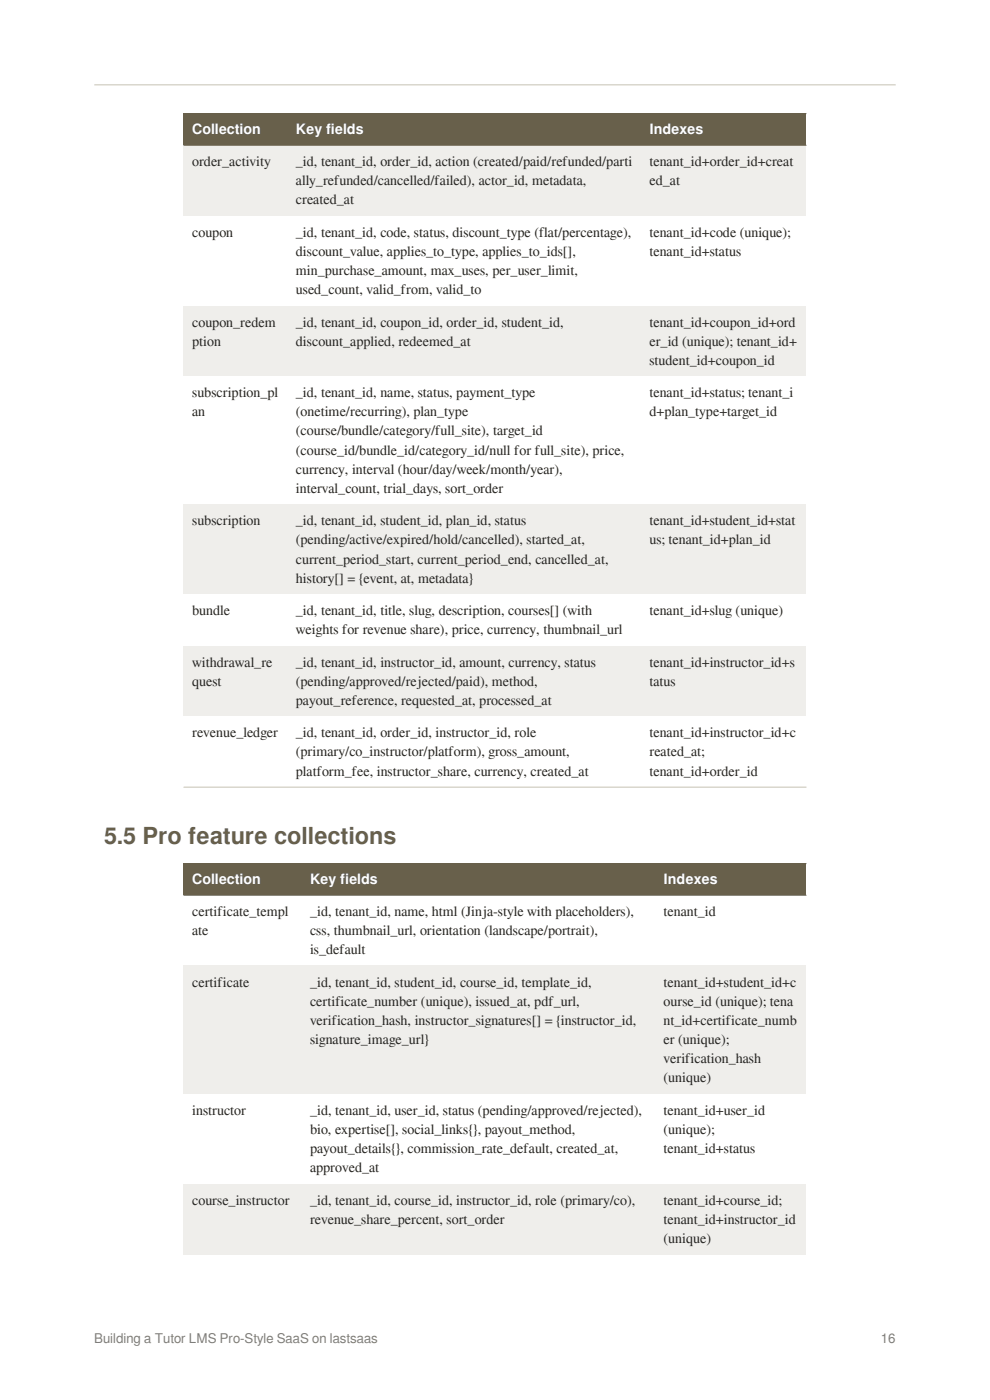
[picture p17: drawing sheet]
<svg xmlns="http://www.w3.org/2000/svg" width="210mm" height="297mm" viewBox="0 0 210 297" stroke-linecap="round" stroke-linejoin="round" font-family="sans-serif">
<defs><g id="words">
<text font-size="4.9" fill="#68604b" x="22.1" y="179">5.5 Pro feature collections</text>
<g font-size="3" fill="#fff">
<text x="40.8" y="28.5">Collection</text>
<text x="62.8" y="28.5">Key fields</text>
<text x="137.8" y="28.5">Indexes</text>
<text x="40.8" y="187.6">Collection</text>
<text x="65.8" y="187.6">Key fields</text>
<text x="140.8" y="187.6">Indexes</text>
</g>
<g font-size="3" fill="#262522">
<text x="40.8" y="35.2">order_activity</text>
<text x="62.8" y="35.2">_id, tenant_id, order_id, action (created/paid/refunded/parti</text>
<text x="137.8" y="35.2">tenant_id+order_id+creat</text>
<text x="62.8" y="39.3">ally_refunded/cancelled/failed), actor_id, metadata,</text>
<text x="137.8" y="39.3">ed_at</text>
<text x="62.8" y="43.3">created_at</text>
<text x="40.8" y="50.2">coupon</text>
<text x="62.8" y="50.2">_id, tenant_id, code, status, discount_type (flat/percentage),</text>
<text x="137.8" y="50.2">tenant_id+code (unique);</text>
<text x="62.8" y="54.3">discount_value, applies_to_type, applies_to_ids[],</text>
<text x="62.8" y="58.3">min_purchase_amount, max_uses, per_user_limit,</text>
<text x="137.8" y="54.3">tenant_id+status</text>
<text x="62.8" y="62.4">used_count, valid_from, valid_to</text>
<text x="40.8" y="69.3">coupon_redem</text>
<text x="62.8" y="69.3">_id, tenant_id, coupon_id, order_id, student_id,</text>
<text x="137.8" y="69.3">tenant_id+coupon_id+ord</text>
<text x="40.8" y="73.3">ption</text>
<text x="62.8" y="73.3">discount_applied, redeemed_at</text>
<text x="137.8" y="73.3">er_id (unique); tenant_id+</text>
<text x="137.8" y="77.4">student_id+coupon_id</text>
<text x="40.8" y="84.3">subscription_pl</text>
<text x="40.8" y="88.3">an</text>
<text x="62.8" y="84.3">_id, tenant_id, name, status, payment_type</text>
<text x="62.8" y="88.3">(onetime/recurring), plan_type</text>
<text x="137.8" y="84.3">tenant_id+status; tenant_i</text>
<text x="137.8" y="88.3">d+plan_type+target_id</text>
<text x="62.8" y="92.4">(course/bundle/category/full_site), target_id</text>
<text x="62.8" y="96.4">(course_id/bundle_id/category_id/null for full_site), price,</text>
<text x="62.8" y="100.5">currency, interval (hour/day/week/month/year),</text>
<text x="62.8" y="104.5">interval_count, trial_days, sort_order</text>
<text x="40.8" y="111.4">subscription</text>
<text x="62.8" y="111.4">_id, tenant_id, student_id, plan_id, status</text>
<text x="137.8" y="111.4">tenant_id+student_id+stat</text>
<text x="62.8" y="115.5">(pending/active/expired/hold/cancelled), started_at,</text>
<text x="62.8" y="119.5">current_period_start, current_period_end, cancelled_at,</text>
<text x="137.8" y="115.5">us; tenant_id+plan_id</text>
<text x="62.8" y="123.6">history[] = {event, at, metadata}</text>
<text x="40.8" y="130.5">bundle</text>
<text x="62.8" y="130.5">_id, tenant_id, title, slug, description, courses[] (with</text>
<text x="137.8" y="130.5">tenant_id+slug (unique)</text>
<text x="62.8" y="134.5">weights for revenue share), price, currency, thumbnail_url</text>
<text x="40.8" y="141.4">withdrawal_re</text>
<text x="62.8" y="141.4">_id, tenant_id, instructor_id, amount, currency, status</text>
<text x="137.8" y="141.4">tenant_id+instructor_id+s</text>
<text x="40.8" y="145.5">quest</text>
<text x="62.8" y="145.5">(pending/approved/rejected/paid), method,</text>
<text x="62.8" y="149.5">payout_reference, requested_at, processed_at</text>
<text x="137.8" y="145.5">tatus</text>
<text x="40.8" y="156.4">revenue_ledger</text>
<text x="62.8" y="156.4">_id, tenant_id, order_id, instructor_id, role</text>
<text x="62.8" y="160.5">(primary/co_instructor/platform), gross_amount,</text>
<text x="137.8" y="156.4">tenant_id+instructor_id+c</text>
<text x="137.8" y="160.5">reated_at;</text>
<text x="62.8" y="164.5">platform_fee, instructor_share, currency, created_at</text>
<text x="137.8" y="164.5">tenant_id+order_id</text>
<text x="40.8" y="194.3">certificate_templ</text>
<text x="65.8" y="194.3">_id, tenant_id, name, html (Jinja-style with placeholders),</text>
<text x="140.8" y="194.3">tenant_id</text>
<text x="40.8" y="198.4">ate</text>
<text x="65.8" y="198.4">css, thumbnail_url, orientation (landscape/portrait),</text>
<text x="65.8" y="202.4">is_default</text>
<text x="40.8" y="209.3">certificate</text>
<text x="65.8" y="209.3">_id, tenant_id, student_id, course_id, template_id,</text>
<text x="140.8" y="209.3">tenant_id+student_id+c</text>
<text x="65.8" y="213.4">certificate_number (unique), issued_at, pdf_url,</text>
<text x="140.8" y="213.4">ourse_id (unique); tena</text>
<text x="65.8" y="217.4">verification_hash, instructor_signatures[] = {instructor_id,</text>
<text x="65.8" y="221.5">signature_image_url}</text>
<text x="140.8" y="217.4">nt_id+certificate_numb</text>
<text x="140.8" y="221.5">er (unique);</text>
<text x="140.8" y="225.6">verification_hash</text>
<text x="140.8" y="229.6">(unique)</text>
<text x="40.8" y="236.5">instructor</text>
<text x="65.8" y="236.5">_id, tenant_id, user_id, status (pending/approved/rejected),</text>
<text x="140.8" y="236.5">tenant_id+user_id</text>
<text x="65.8" y="240.5">bio, expertise[], social_links{}, payout_method,</text>
<text x="65.8" y="244.6">payout_details{}, commission_rate_default, created_at,</text>
<text x="140.8" y="240.5">(unique);</text>
<text x="140.8" y="244.6">tenant_id+status</text>
<text x="65.8" y="248.7">approved_at</text>
<text x="40.8" y="255.5">course_instructor</text>
<text x="65.8" y="255.5">_id, tenant_id, course_id, instructor_id, role (primary/co),</text>
<text x="140.8" y="255.5">tenant_id+course_id;</text>
<text x="65.8" y="259.6">revenue_share_percent, sort_order</text>
<text x="140.8" y="259.6">tenant_id+instructor_id</text>
<text x="140.8" y="263.7">(unique)</text>
</g>
<g font-size="2.8" fill="#817e77">
<text x="20" y="285">Building a Tutor LMS Pro-Style SaaS on lastsaas</text>
<text x="186.9" y="285">16</text>
</g>
</g></defs>
<path d="M20 18h170" fill="none" stroke="#c8c2b1" stroke-width=".21"/>
<path d="M39 24.1h132v6.7h-132z" fill-rule="evenodd" fill="#68604b"/>
<path d="M39 30.8h132v15h-132z" fill-rule="evenodd" fill="#efeeeb"/>
<path d="M39 45.8h132v19.1h-132z" fill-rule="evenodd" fill="#fff"/>
<path d="M39 64.9h132v15h-132z" fill-rule="evenodd" fill="#efeeeb"/>
<path d="M39 79.9h132v27.1h-132z" fill-rule="evenodd" fill="#fff"/>
<path d="M39 107h132v19.1h-132z" fill-rule="evenodd" fill="#efeeeb"/>
<path d="M39 126.1h132v10.9h-132z" fill-rule="evenodd" fill="#fff"/>
<path d="M39 137h132v15h-132z" fill-rule="evenodd" fill="#efeeeb"/>
<path d="M39 152h132v15h-132z" fill-rule="evenodd" fill="#fff"/>
<path d="M39 30.8h132M39 24.1h132" fill="none" stroke="#68604b" stroke-width=".21"/>
<path d="M39 167h132" fill="none" stroke="#c8c2b1" stroke-width=".21"/>
<path d="M39 183.2h132v6.7h-132z" fill-rule="evenodd" fill="#68604b"/>
<path d="M39 189.9h132v15h-132z" fill-rule="evenodd" fill="#fff"/>
<path d="M39 204.9h132v27.2h-132z" fill-rule="evenodd" fill="#efeeeb"/>
<path d="M39 232.1h132v19h-132z" fill-rule="evenodd" fill="#fff"/>
<path d="M39 251.1h132v15h-132z" fill-rule="evenodd" fill="#efeeeb"/>
<path d="M39 189.9h132M39 183.2h132" fill="none" stroke="#68604b" stroke-width=".21"/>
<use href="#words"/>
</svg>
